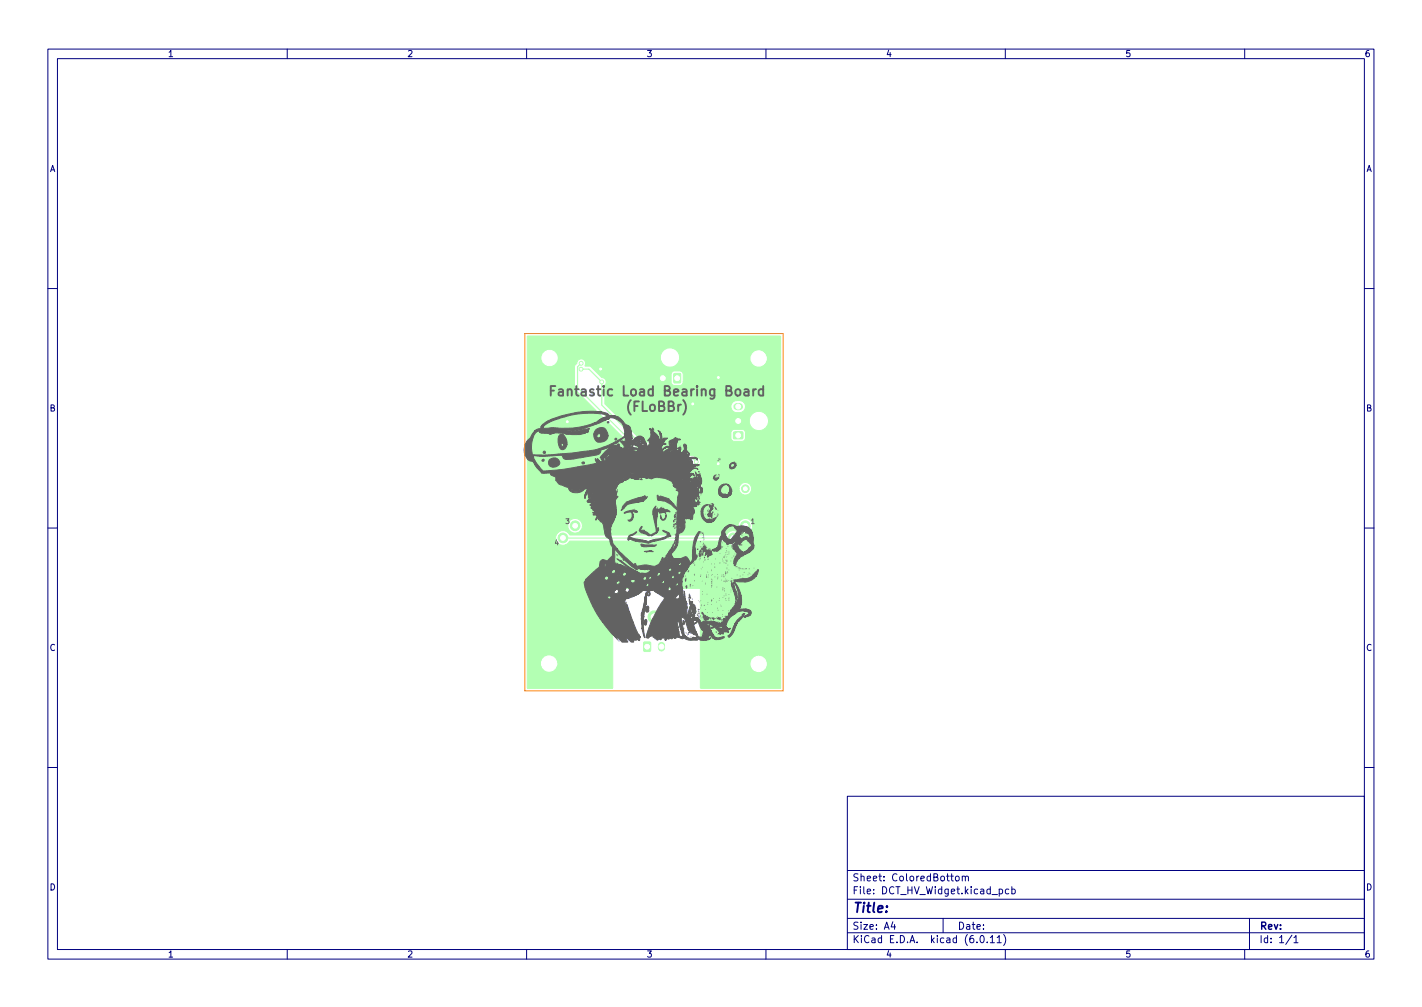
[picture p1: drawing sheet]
<svg xmlns="http://www.w3.org/2000/svg" width="297mm" height="210mm" viewBox="0 0 297 210" stroke-linecap="round" stroke-linejoin="round" font-family="sans-serif">
<defs><g id="words">
<g font-size="2.8" fill="#626262">
<text x="114.8" y="83.3">Fantastic</text>
<text x="129.6" y="83.3">Load Bearing</text>
<text x="150.2" y="83.3">Board</text>
<text x="130.9" y="86.5">(FLoBBr)</text>
</g>
<text font-size="2.8" fill="#000080" x="178" y="191.2">Title:</text>
<g font-size="2.1" fill="#000080">
<text x="178" y="184.5">Sheet:</text>
<text x="186.2" y="184.5">ColoredBottom</text>
<text x="178" y="187.2">File:</text>
<text x="184.4" y="187.2">DCT_HV_Widget.kicad_pcb</text>
<text x="178" y="197.4">KiCad</text>
<text x="178" y="194.6">Size:</text>
<text x="184.7" y="194.6">A4</text>
<text x="185.7" y="197.4">E.D.A.</text>
<text x="194.6" y="197.4">kicad</text>
<text x="200" y="194.6">Date:</text>
<text x="201.8" y="197.4">(6.0.11)</text>
<text x="263" y="194.6">Rev:</text>
<text x="263" y="197.4">Id:</text>
<text x="267.1" y="197.4">1/1</text>
</g>
<g font-size="1.8" fill="#000080">
<text x="35" y="12.3">1</text>
<text x="85" y="12.3">2</text>
<text x="135" y="12.3">3</text>
<text x="185" y="12.3">4</text>
<text x="235" y="12.3">5</text>
<text x="285" y="12.3">6</text>
<text x="10.4" y="36.3">A</text>
<text x="285.4" y="36.3">A</text>
<text x="10.3" y="86.3">B</text>
<text x="285.3" y="86.3">B</text>
<text x="10.3" y="136.3">C</text>
<text x="285.3" y="136.3">C</text>
<text x="10.3" y="186.3">D</text>
<text x="285.3" y="186.3">D</text>
<text x="35" y="200.3">1</text>
<text x="85" y="200.3">2</text>
<text x="135" y="200.3">3</text>
<text x="185" y="200.3">4</text>
<text x="235" y="200.3">5</text>
<text x="285" y="200.3">6</text>
</g>
<g font-size="1.4" fill="#626262">
<text x="137.8" y="95.5">5</text>
<text x="118.1" y="109.7">3</text>
<text x="156.8" y="109.7">1</text>
<text x="115.9" y="114.1">4</text>
<text x="154.3" y="114.1">2</text>
<text x="134.8" y="128.2">6</text>
</g>
</g></defs>
<g fill="none" stroke="#000080" stroke-width=".21">
<path d="M10 10.2h277v190.1h-277zM12 12.2h273v186.1h-273zM60 10.2v2M110 10.2v2M160 10.2v2M210 10.2v2M260 10.2v2M10 60.2h2M285 60.2h2M10 110.2h2M285 110.2h2M10 160.2h2"/>
<path d="M177 166.3h108v32h-108zM285 160.2h2M60 198.3v2M110 198.3v2M160 198.3v2M177 194.8h108M177 191.8h108M177 187.8h108M177 181.8h108M182.5 186.5v.1M182.5 185.7v.1M184.6 183.8v.1"/>
<path d="M184.6 183v.1M197 191.8v3M201 183.1l.2-.2 .4 .1v.9M201 182.9v1M201.6 183.1l.3-.2 .3 .1 .1 .9M209.6 195.1a1.72 1.72 0 0 1 0 2.3M210 198.3v2M211.4 185.7l.4-.1 .3 .3-.2 .7h-.5M211.4 185.1v1.5M260 198.3v2M261 191.8v6.5M270.3 195.8l.4-.5v1.5"/>
<path d="M270.3 196.8h.8"/>
</g>
<g fill="#b3ffb3" stroke="#b3ffb3" stroke-width=".21">
<path d="M134.5 134.1h1.4v1.9h-1.4z"/>
<path d="M153.3 90.2h1.8v1.4h-1.8z"/>
<path d="M140.8 78h1.3v1.9h-1.3z"/>
<path d="M110.2 70.2h52.7l.2 .1v4.3h-21.1l-.1-.3a2.01 2.01 0 0 0-3.2-1.2 2.01 2.01 0 0 0 .4 3.4 2.01 2.01 0 0 0 2.9-1.9h21.1v5.2h-20.4v-1.7l-.3-.5-.4-.1h-1.2l-.5 .4-.1 2 .3 .4 .4 .2 1.4-.1 .3-.2 .1-.4h20.4v5.1h-7.4a1.27 1.27 0 0 0-1.2-1.3h-.6a1.26 1.26 0 0 0-1.2 1.3 1.26 1.26 0 0 0 1.2 1.3h.7l.6-.3 .4-.5 .1-.5h7.4v2.9h-2.6v-.3a2.01 2.01 0 0 0-3.2-1.2 2.01 2.01 0 0 0 .4 3.4 2.01 2.01 0 0 0 2.8-1.9h2.6v3.6h-7.4v-1.2l-.3-.4-.4-.2h-1.6l-.4 .2-.2 .3-.1 1.5 .1 .3 .5 .2 1.7 .1 .6-.3 .1-.5h7.4v5h-16.7a1.03 1.03 0 0 0-1-.9l-.6-.4h-7.3l-.1-.2a1.8 1.8 0 0 0 .4-3 1.8 1.8 0 0 0-2.9 .9l-8.5-8.5-.1-3.8a.97 .97 0 0 0 .2-1.1 .97 .97 0 0 0-.8-.6l-2.3-2.2-1.2-.3a.93 .93 0 0 0-.6-1.3 .93 .93 0 0 0-1.1 .9l-.5 .6v4.5l.1 .3 15.6 15.6 .4 .2h7.2a1.03 1.03 0 0 0 1.4-.1 .93 .93 0 0 0 1.1 .3 .93 .93 0 0 0 .6-.9h16.7v5.6h-6.1v-.2a1.31 1.31 0 0 0-1.4-1.1 1.31 1.31 0 0 0-1.2 1.3h-7.5l-.1-.2a1.31 1.31 0 0 0-2-.8 1.31 1.31 0 0 0 .1 2.2 1.31 1.31 0 0 0 2-1.2h7.5v.3a1.31 1.31 0 0 0 1.4 1.1 1.31 1.31 0 0 0 1.2-1.4h6.1v7.8h-5.9v-.3a1.53 1.53 0 0 0-1.6-1.2 1.53 1.53 0 0 0-1.4 1.5h-32.5l-.1-.3a1.53 1.53 0 0 0-2.4-1 1.53 1.53 0 0 0 .2 2.6 1.53 1.53 0 0 0 2.3-1.3h32.5v.2a1.53 1.53 0 0 0 1.6 1.3 1.53 1.53 0 0 0 1.4-1.5h5.9v2.5h-8.4v-.2a1.58 1.58 0 0 0-1.4-1.3 1.58 1.58 0 0 0-1.6 .9h-32.7a1.56 1.56 0 0 0-2.4-.5 1.56 1.56 0 0 0 .1 2.4 1.56 1.56 0 0 0 2.3-.6h32.8a1.54 1.54 0 0 0 1.7 .8 1.54 1.54 0 0 0 1.2-1.5h8.4l-.1 31.4h-16.7v-20.9h-18.3v20.9h-17.8z"/>
<circle cx="114.8" cy="74.7" r="3.2"/>
<circle cx="158.5" cy="74.8" r="3.2"/>
<circle cx="158.5" cy="138.6" r="3.2"/>
<circle cx="114.7" cy="138.5" r="3.2"/>
<circle cx="145.5" cy="102" r=".8"/>
<circle cx="155.7" cy="102" r=".8"/>
<circle cx="155.7" cy="109.8" r="1.02"/>
<circle cx="153.2" cy="112.3" r="1.02"/>
<circle cx="120.1" cy="109.8" r="1.02"/>
<circle cx="117.6" cy="112.3" r="1.02"/>
<circle cx="136.6" cy="93.3" r="1.27"/>
<circle cx="136.6" cy="128.8" r="1.27"/>
<circle cx="121.4" cy="77.1" r=".4"/>
<circle cx="125.7" cy="79.7" r=".4"/>
<circle cx="145.5" cy="96.4" r=".4"/>
<circle cx="122.6" cy="89.6" r=".4"/>
<circle cx="150" cy="96.8" r=".4"/>
<circle cx="150.1" cy="78.8" r=".4"/>
<circle cx="118.5" cy="88" r=".4"/>
<circle cx="125.5" cy="77" r=".4"/>
<circle cx="144" cy="96.4" r=".4"/>
<circle cx="121.4" cy="75.8" r=".4"/>
</g>
<path d="M138.5 78.7v.5M153.9 87.9h.6M153.9 84.9h.6M138.2 134.8v.5" fill="none" stroke="#b3ffb3" stroke-width="1.5"/>
<path d="M121.4 77.1h1.6l2.7 2.6v4.9l11.1 11.1h7.9l.8 .7M121.4 75.8l-.8 .8v4.4l15.5 15.4h7.9M117.6 112.3h35.6" fill="none" stroke="#b3ffb3" stroke-width=".25"/>
<g fill="#fff" stroke="#fff" stroke-width=".21">
<circle cx="121.4" cy="77.1" r=".2"/>
<circle cx="125.7" cy="79.7" r=".2"/>
<circle cx="145.5" cy="96.4" r=".2"/>
<circle cx="122.6" cy="89.6" r=".2"/>
<circle cx="150" cy="96.8" r=".2"/>
<circle cx="150.1" cy="78.8" r=".2"/>
<circle cx="118.5" cy="88" r=".2"/>
<circle cx="125.5" cy="77" r=".2"/>
<circle cx="144" cy="96.4" r=".2"/>
<circle cx="121.4" cy="75.8" r=".2"/>
<circle cx="114.8" cy="74.7" r="1.6"/>
<circle cx="158.5" cy="74.8" r="1.6"/>
<circle cx="158.5" cy="138.6" r="1.6"/>
<circle cx="114.7" cy="138.5" r="1.6"/>
<circle cx="145.5" cy="102" r=".4"/>
<circle cx="155.7" cy="102" r=".4"/>
<circle cx="136.7" cy="139.3" r="1.5"/>
<circle cx="135.2" cy="135" r=".51"/>
<circle cx="138.2" cy="135" r=".51"/>
<circle cx="158.5" cy="87.9" r="1.5"/>
<circle cx="154.2" cy="90.9" r=".51"/>
<circle cx="154.2" cy="87.9" r=".51"/>
<circle cx="154.2" cy="84.9" r=".51"/>
<circle cx="140" cy="74.6" r="1.5"/>
<circle cx="141.5" cy="79" r=".51"/>
<circle cx="138.5" cy="79" r=".51"/>
<circle cx="155.7" cy="109.8" r=".5"/>
<circle cx="153.2" cy="112.3" r=".51"/>
<circle cx="120.1" cy="109.8" r=".5"/>
<circle cx="117.6" cy="112.3" r=".51"/>
<circle cx="136.6" cy="93.3" r=".65"/>
<circle cx="136.6" cy="128.8" r=".65"/>
</g>
<path d="M127.9 81.4l-.6-.1-.3 .3v.6l.1 .3h.8M149.2 81.3v1.6a.54 .54 0 0 1-.8 .3M149.2 81.4l-.5-.1-.4 .3v.6l.2 .3h.7M159.4 81.4l-.5-.1-.4 .3v.6l.2 .3h.7M159.4 80.6v2" fill="none" stroke="#626262" stroke-width=".4"/>
<g fill="#626262" stroke="#626262" stroke-width=".21">
<path d="M133.9 113.7l3.2 .1a2.25 2.25 0 0 1-1.7 .3h-1.3l-.1-.1z"/>
<path d="M153.1 113.2h.2z"/>
<path d="M135.3 118.8h.2z"/>
<path d="M154.7 111.5v.1z"/>
<path d="M146.3 115.7l.1 .1z"/>
<path d="M140.8 109.8l-.1 .1z"/>
<path d="M136.5 89.7v.1z"/>
<path d="M146.8 132.5l.2 .1-.2 .3z"/>
<path d="M146.1 115.6l.3 .5-.1-.1-.1 .2-.1-.1z"/>
<path d="M149.1 99.5l.4 .4 .6-.1-.7 .5-.3-.3z"/>
<path d="M153.2 122.1l.2 .3-.1 .1 .6 1.4v1.1l-.1 .2-.1-.2 .2-.1-.2-.1-.5-1.3z"/>
<path d="M129 116.7l.2 .2z"/>
<path d="M135 123.6l.1 1.3h-.4h.4l-.4 .1 .4 .1h-.4h.4v.1h-.4h.4l-.1 .4h-.3h.3v.3h-.3h.3l-.4 .1h.4l-.4 .1 .3 .1h-.3h.3l-.3 .1h.3h-.3h.3l-.1 .3h-.3h.3l-.2 .1 .2 .1h-.4h.4l-.1 .4h-.3h.3l-.1 .4h-.2h.2l-.1 1.1h-.3h.3h-.5h.5l-.5 .1h.5l-.3 .1h.3l-.5 .1h.4v.2h-.3h.3v.1h-.4h.4l-.3 .1h.3v.7h-.3h.3v1.1h-.3h.3v.3h-.2h.2l.2 1.6-.5-1.8v-2.4l-.2-.4 .3-.1-.1 .2h.1h-.1h.2l.1-.7 .1-.6-.3 .2h.2v.1l-.2-.2h.1l-.1-.1h.1l.2-1.3 .2-.2-.1-.1 .2-.2-.2-.4 .1-.4h.1v.2z"/>
<path d="M144.5 125.6l.2 .1-.1-.1 .1 .1z"/>
<path d="M111.7 90l.7-.4a.81 .81 0 0 0 .7-.7l1.1-.9 .9-.4 2.2-.8 2.1-.5 3.4-.4 3.1 .2a2.15 2.15 0 0 1 1.5 .7l1.2 .1h-1.7l-.9-.4-2-.2-3.7 .2-4.1 1.1h-1h1l-1.7 .7-1 .8h-.5h.5l.1 .3 1.7-.1h4.7l2.3-.4 2.5-.8 .5-.5 .1 .1 .4-.4 1.1-.4h1.7l.7 .3 1.2 1.3 1 .6-.1 .1-.1-.2 .1 .2h.2l.2 .8h-.9l1 .1h-1h1l.1 .7h-1.5l-.1-1.3-.5-1.1-1.1-.9-1.2-.3-1.6 .1h1.3l-.2 .1h-1.4h1.4l-1.5 .1h1.4l-1.5 .1h1.2h-1.2h1.1l-2 .9-3.8 1.2-2.5 .3h-5.4h5.4h-1.2l2.3 .1 3.7-.6-.2 .5h-.2h.2l-.1 .3h-.2l.1-.1-.2-.1-.3 .4-.8 .2h-2.8l-1.1-.3-1.9 .1a.98 .98 0 0 1-1.2 0l-1.4-.1a.21 .21 0 0 1-.3-.2 .21 .21 0 0 1 .2-.2h-1.2h.7a2.35 2.35 0 0 0-1.1 1.6l-.3 1.7 .3 1.6 2.8 .1 5.3-.4 5-.7 2.9-1 2.5-1.4 .7-.7h1.5v.7h-1.4v-.3l-1.8 1.3-1.2 .5h1.2a.28 .28 0 0 1 .2-.3 .28 .28 0 0 1 .4 .1 .28 .28 0 0 1-.1 .4l.3 .2h-2.1l-1.3 .4a.69 .69 0 0 0-.8 .8l-.9 .4-4.4 .8a2.57 2.57 0 0 1-2.5-.2l-.2-.6-4 .3-2.1-.2 .8 1.6 1.4 1.6 2.4-.1 2.4-.3 6.2-1.1-.1-.7 .7 .5-.4-.8 .5 .4h-.3h.3l.1 .1h-.3h.3h-.2l.3 .2h-.2l1-.1 .4-.4-.2-.5 .1-.4-.4 .7-.4-.1v.2l.4-.1-.1 .2 .2 .1h-.2l.1 .1-.2 .2-.1-.3-.2-.2v-.4h-.2l1.5-1.6 1.1-.5h1.6l.3 .2h-1.7h1.7a.36 .36 0 0 0 .5-.1 .36 .36 0 0 0-.1-.5l-.6-.7a.26 .26 0 0 1 .2-.3 .26 .26 0 0 1 .3 .2h.3l.1-.7h1.4v.5h.2l.6-.7 .9-.3 .3 .1h-.5l.6 .1 .2 .1 .1 .2h-.4h.5h-.5l.5 .1 .4 .8h-.7h.7l.1 .5-.1-.2 .3 .6 .6-.8-.2-.2v-.3h-.3l.7-1v-1.2l-.3-.3h.2l.1 .1h-.2h.2l-.1 .1 .3 .1 .1-.4 .2 .1-.1 .1 .1 .6h-.4h.5h-.6h.6l.1 .1h-.5l.6 .1h-.6l-.1-.1-.1 .1 .8 .1h-.6h.8l.4 .6h-.5h.5l.2 .3h-.6l-.3-.8h-.6h.5v.1h-.4h.5h-.6h.6v.2h-.7h.7l.2 .8 .1-.3 .6 .1 .1 .8h-.5v-.2l-.1 .5 .1-.3 .5 .1 .2-.6-.1-1.5-.2-.4 .5 .6h-.3l.3 .1h-.2h.2v.1l.1 1.2 .4-.4h.8l-.6 .6h-.4l-.3 .4h-.5h.5v.2l.3-.6h.4l-.3 .4 .5 .1v.1h-.3h.3h-.4h.1l-.4 .2h-2.2h2.2l-2.2 .1-.4 .4h-.8l-.8-1-.7-.3 .1-.1 .4 .2v-.2h.1l.3 .2h-.5l.7 .1-.2-.4-.2-.3h-.2l-.1-.2-1 .1h.1l-.1 .2 .3-.2h.6l.1 .1h-.9l1 .1-.5-.1-.8 .1h.5l.1 .3-.2-.1-.1 .1 1 .7h-.7l-.6-.4h-.6l-.1 .2 .6-.1 .3 .2 1.1 .1h-1h1h-.9l1 .1h-1.9a.41 .41 0 0 0-.4 .3 .41 .41 0 0 0 .2 .4l.2-.7h1.9h-1h1l.4 .3h-1l-.3-.3h-.5h.5l.1 .2h-.4h.4l.2 .1h1v.1h-.8h.8h-.1l.2 .2h-.2h.2h-.7l.8 .1v-.3h.2l-.1 .3h-1.2l-.3-.3-.8-.4-.2 .7h.5l.6 .2 .2-.2h1.2l-.1 .4h-.8h.8v.1h-1.3l-.7-.2h-1.1l-.1-.1v.2h.8a.72 .72 0 0 0 1.1 .1l1.3 .1h-1.1l-.4 .2 .4-.2h1.2l.2-.7h.8v.2l.4-.6h2.2l-.7 .1h.7l-.1 .6h-.7l-.1 .1v.2l.1-.3h.7l.2 .2-.1 .2h-1.1h1.1h-1.1h1l.1 .4h-.9h.9l-.1 .1h-6.6l-.3-.3-2.9 .1-.9 .1v.1l.5-.1-.6 .1-.3 .3-.5-.1 .5 .1-.6 .1 .6-.1-.2 .3a.22 .22 0 0 0-.2 .2 .22 .22 0 0 0 .2 .2l.4-.3 .2-.7 .6 .1 .4-.3h2.8l.2 .2h6.7l-.6 .1h.5h-3.6l3.7 .1h-.3l1.7-1.1a.19 .19 0 0 0 .1-.2 .19 .19 0 0 0-.2-.1h-.6l.2 .1-.7 .3 .8-.6 .6 .1h-.6h.6l-.5 .1h.6l-.1-1.2 1.2-.8v.2a.17 .17 0 0 0 .2 .1 .17 .17 0 0 0 .1-.2l.8 .3h-1.1h1.1l-.6 .2h-1.2h1.2l-1.7 .2 .6 .1 .3-.2h.5l-.2 .2h.2h-1.1v.3l.2-.3h.9l-.5 .1-.2 .2h.2l.2-.2h.4l.2-.4-.2 1-1.1-.1 .1 .1h1v.4h-.3l-.2-.4-.1 .4v.1l.6-.1v.1h-.4h.4l-.1 .1 .3 .1-.2 .1h-.8h.8l-.3 .1h.3v.2h.4l.1-.5 .3-.3 .1 .3-.1 .6-2-.1-.4 .3 1-.2h1.4h-.7h.7l-.7 .1h.7h-.7h.7l-.1 .2-3.2 .1 3.2-.1h-.6h.6l-.1 .1h-3.2l-.1 .2 .1-.2h1.5l-.8 .3h-11.9h11.8l-1.9 .1h1.9l1.3-.4h1.3v.2h-.9h.8l.4-.3h.3l.5-.9a.41 .41 0 0 1-.2-.5 .41 .41 0 0 1 .4-.3l.2 .4h-.4h.4l.1 .9h-.7h.7l-.2 .1 .2 .1h-.2h.2l-.2 .2 .2-.1v.2h-1.1h1.1v.2h-.6h.6v.3l-3.6-.2-.9 .2 3.9-.1-.2 .2h-15.1h15.1l-.1 .1h-15.1h15.1h-15.1l-.3 .2 .3-.2 15.2 .1h-6.1l-.2 .1 .1 .1 .2-.2h5.9l.3-.3h.6l.3-.2v-.1l-.2 .2 .2-.3v-.3l.2 .3-.1 .5-.1-.1-.2 .2h-.5h.5v.2h-.5l-.1-.1-.3 .1h.3l-.1 .1h-6.1l6.8-.1-.1 .1h-.7l.7 .1h-.8h.8h-14.9h13.7l-13.9 .1 13.9-.1-14 .1h14.1l.3-.1h.9l.2-.3v.2l.8-.1h.7l.4 .3-.1 .2-.1-.2-.4-.1-2 .1h1.3h-.5l.1 .1h-3.2h3.2h-2.7h2.7l-.2 .1h-8.3h8.3h-1.2l-.2 .1 1.3-.1-.3 .3h-7.2h7.3l.9-.2 .2 .2-.8 .2h-18.7h14.1h-14h13.9l-.6 .2 .5-.1h-.2l.2 .1h-.1h-.6l.4 .1 1.4-.4h3.4l.2 .2 .4-.3h.5l-.2 .2 .2 .1h-.4h.4v.2l-2.3-.1 2.3 .1h-10.8h10.8h-2.4l-.1 .1 2.5-.1v.1h-2.7l2.6 .1h-2.6h4.1l-12.4 .1h10.3l-.1 .1h-11.6h11.1l-9.9 .1h9.8h-9.9h9.9h-10.1h10.1l-.5 .2h.4l.3-.3 .4 .1 .3-.3 2 .1h-2h1.7l-1.5 .3 1.1-.2-.6 .3-4.8 .1 4.8-.1-.1 .1-14.8 .1 14.8-.1-.4 .1h.3h-15h15l-.3 .3h-9.6h9.6l-8.4 .1h8.3l-7.8 .1h7.8l-.1 .1h-5.3l-.5 .2 .7-.2h5.1l-.2 .1h-2.5h2.5l-.1 .2h-4.8h4.8l-5.1 .1 5.1-.1v.2h-12h12h-4.5l-.4 .2 .4-.2 4.5 .1h-1.8h1.6l-.2 .2h-4.2l.6 .1 3.7-.1 .1-.2h.2l-.1 .2 .8-.3 .3 .2h-.8h.9h-1h1l.1 .3-.2-.2-.5-.1-.6 .2h.3l-4.6-.1 .2 .1h-4.5l4.4 .1-8-.1 .4 .2 7.8-.1v-.1h4.3v.1l.3-.2h.4l-.4 .2h-4.5h4.5h-5.7l5.6 .1h-7.4l-.4 .1 .9-.1h6.9l-4.5 .1h3.4h-4.4l4.4 .1 .4-.2h.7l-.4 .4h-3.6h3.6l-.1 .1 .3-.1-.3 .4h-1.1l1.2 .1 .2-.4h.5l.3 .2 .3-.4 .2 .3 .1-1.1 .3 .2-.2 .1-.1 .8h-.5l-.2 .2 .2-.1-.1 .3-.5-.1-.5 .2-.2-.1a.42 .42 0 0 0 .4 .3 .42 .42 0 0 0 .4-.2l.4-.1-.2 .4h-.9h.9l-.1 .1h-3h3.2l.3-.9h.4l-.1 .3 .3-.4 .1-.7 .2 .1-.1-.2 .4 .1 .1 .1h-.5h.5l-.2 .1h.2h-.3v.1l.3-.1-.2 .1 .3 .1v.2l-.2-.3 .1 .6-.2-.1-.4 .6 .4-.5h.3l.1-.3 .1 .4h-.3l.1 .1 .1-.1-.1 .1-.1 .5-.2 .1h-4.6h4.6v.2l-2 .1 2-.1-.1 .3h-3.2h3.2h-5.3l5.4 .1 .4-.7v-.6v.6l-.2 .7h-4.4h4.4l-1 .1h1l.1 .1 .3 .4-.2 .1h.2v.1h-.2l.2 .1-.1 .3-.1-.3 .1 .2-.3 .3 .1-.3v-.4a.3 .3 0 0 0-.2-.3 .3 .3 0 0 0-.3 0 .18 .18 0 0 0 0-.3 .18 .18 0 0 0-.3 .1h-4.4l.6 .1 3.8-.1-.1 .2h-3.7h3.7l.3 .1-.4 .1 .4 .1 .2 .7h-.2l-.2-.5-.5-.3-.1 .1 .4 .3h-.2l-.3-.3 .2 .3h-3.1h3.4l.1 .1h-3.9l-.4-.3 .3-.3-.6-.3 .1-.2-.4-.1 .1-.5-.3-.1h.3v-.2l.2-.1h-.5l-.2-.2-.1 .1-1.2-.5-1.1-.2 .8-.1-.2-.2-2.2 .3-.1 .1 .9-.1-.9 .3-.5-.3 .2-.3-.3 .1v.1h-2.1l-.5-.2-12.8 .1h12.8h-.3l.2 .1-12.8-.1 15.5 .1-.6 .1h.6l-.4 .2-.4-.2h-1.1l-.7 .1 .4 .2h-.6h.7l-.3 .1-.7-.1 .7-.1-.8-.1v.1l-.4-.1-1.9 .2h.2l-.2 .2 1.3-.2-.8 .1 .4 .1-.6 .1-1.2 .2v.1l.4-.2h.7l-1 .6h-.7h.7l-.4 .3 .2 .1h-10.2h9.9v.4l.3-.4-.2 .4-9.7 .1 9.1-.1-.1 .2-3.5-.1-.2 .3h-1.3h.8h-.9h.9l-.8 .1h.8l-.1 .1h-.8h.8h-.8h.8l-.8 .1h.8l-.8 .1h.3l-.1 .3h-.3h.3l-.1 .1h.1v.2h-.2h.2v.2l.2-.8h.3l-.1 .8 .4-1.2h.4l-.1 .1 .3-.3h3.5h-3.3l3.2 .1v.2h.2h-3.5l-.6 .1-.2 .1 .2-.1h.5v.2l.2-.3 3.4 .1 .1-.6h.5l-.2 .1-.1 .5h-.5h.5l-.1 .2h-4.5h4.5v.2l.2 .1-.1 .4 .3-.5-.1 .5h-.3h.3l-.1 .5 .5-.2-.3 .4h-5.4h5.4l-.2 .3h-5.4h5.4h-4.4l4.4 .1-.2 .2 .2 .4h-4.3h4.3v.3h-4.6l-.2 .1 .2-.1h4.6v.3h-4.4h4.4l.1 .2h-4v-.1h-.8h.8l-.1 .3h-1l5.1-.2v.2l-.2-.1-.1 .1-4.3 .1 4.6-.1v.4h-4.5v-.3l-.3 .1h.2l-.1 .1 .1 .1h4.6h-2.2l-.1 .2 .2-.2h2.1v.3h-4.3h4.3v.1h-4.2h4.2l-4.1 .2h4.1h-4.6h4.6v.3h-.2l.2 .1h-4h4l-.1 .1h-3.9h3.9l-1.5 .1v.1h-1.2l-.1-.1 .1 .2h1.2l.1-.2h1.4v.2h-1.5h1.5l-1.5 .1h1.4l-1.4 .1h1.4h-1.4h1.4l-1 .2v.1l.3-.2-.1 .3 .1-.3h.6l-.2 .3-.1 .2 .3-.3-.2 .4-.1-.1 .1 .1h-1.7h1.7l-1.7 .1h1.7l-.1 .1h-1.8h1.8l-.1 .2h-1.5h1.5l-.1 .2h-1.4h1.4l-.3 .9-.1-.3h-.1l.1 .8-.2-.5h-.2l-.2-.8 .1 .7-.1-.2-.2 .1 .2 .3 .1-.2v.5l.3 .1h-.3l-.1-.2v.3l.1-.1h.3h-.2l.4 .2h-.4h.4h-.8v-.9l-.2-.2 .2 1.3v-.2h.8l-.4 .1 .4 .1-.5-.1 .5 .1-.5 .1h.5l.1 .1h-.4h.4v.2h-.4v-.3l-.1 .2h-.3l.8 .1 .4 2 .9 1.1h-.6h.6l.9 1 2.5 2.2 .5-.1a.57 .57 0 0 0 .3 .5 .57 .57 0 0 0 .6-.1l1.1-.1 1.9 .2h.3l.3-.2 .1 .1 .5-.7 .4-1 .2 .1-.1 .6 .7-.8v-.2l1.3-1.9v.4l-.9 1.2 .7-.8a2.65 2.65 0 0 0 1-2.3l-.2 .2 .3-.6-.2-.1 .2-.6-.1 .2v-.2l.2-.3v-4.4a.47 .47 0 0 0-.3-.7l-1.4-1.1-.9-.5-.7-.1a.65 .65 0 0 1-.7-.2 .65 .65 0 0 1-.1-.7l.1-.2 .3 .4a1.35 1.35 0 0 1 1.4 .2l.6 .1 .5 .6h-.4l.5 .1h-.4h.4l.4 .4 .7 1 .1-1.8 .3-1.8h3.7l.1 .2h-1.8h1.8l.1 .1h.3l-.1 .5-.1-.2 .1 .6-.3-.8-.3 .2 .3 1-.2 .1-.5-.9v.1l-.3-.1 .3 .2h-2.8h2.8l.1 .2-3.3 .1h1.9l-1.5 .1 2.9-.2 .2 .4-.3-.3-3.2 .1h3.2h-1.7l1.7 .1h-2.8h2.8h-.1l.1 .1h-.3l.4 .1h-.5h.5l-.2 .1h.2h-.1h.2l.1 .4-.5-.2a.6 .6 0 0 0 .6 .4 .6 .6 0 0 0 .5-.6l.1 .5h.3l-.1 .1-.5 .3h-.9l1.2 .1-.5-.1-.1 .2 .2 .1h-.3l-.5-.3 .2 .2-.2 .2-.2-.2 .1 .2h.9a.49 .49 0 0 0-.7 .4l.1 .2h-.5h.5l.1 .2 .1 .3h-.3l.3 .1h-.3l-.1-.4-.3-.2 .3 .8 .1-.2h.3l-.4 .5-.1 1.1v-.9l-.2-.9a.23 .23 0 0 0-.2-.4 .23 .23 0 0 0-.2 .4l.2-.1 .1 .7h-.5h.5h-1.1h1.1l.1 .1h-.6h.6v.3h-.2h.2v.1l-.2 .1 .2-.1v.2l-.1 .5v-.5l-.3-.5-.1 .4-.6-.1 .1 .1h.5l.1 .2h-1.3l-.2 .3 .2-.3h1.3l-.1 .2-.8-.2-.1 .4h-.5l-.2 .3 .2-.3h.5l.1 .4h-.5h.5v.2h-.4l-.1-.2-.1 .8 .1 .4 .1-1h.4l-.1 1h-.7l-.2-.2-.3 .7 .5-.5h.7v.2h-.5l.5 .1-.6-.1-.6 .6 .4-.1 .3-.4h.4a1.56 1.56 0 0 1-1.1 1.1l-.2 2.1-.3 .6-1 1.4v.3l-.8-.1-.2 .2 1-.1 .2 .5h-.5l-.1-.4-.6 .1h.5v.3l-.2-.1-.5 .7 .5-.3v-.3l.2 .2 .2-.2h.5l.2 .2h-.7v.2l.1-.2 .7 .1a4.5 4.5 0 0 0 2.4-.5l.3 .1 .3 .5h-3.7h3.7h-3.9l-.5 .2h.3l-.1 .1h-.3l.3 .1 .3-.4 4 .1h-3.7l-.5 .3h-.3h.3l-.1 .2h-.3h.3l-.1 .2 .8-.7h3.6l-2.8 .1 2.8-.1 .1 .3a.23 .23 0 0 0 .3 .2 .23 .23 0 0 0 .2-.1l.2-.7v-1.8l.3-1.9 .7-1.5 .4-.4 .1 .2-.3 .3-.7 2.1v1.7h-.5h.5v.1h-.4h.4l.3 .7v.4l-.7 .8h-.3h.3l-.1 .1-.5 .1h.3l-.1 .2h-2.1l-.2-.2-3.4 .1h3.2h-3.3h3.2l-2.7 .1h2.7l-.1 .1-2.6-.1-.1 .1h2.7l-2.9 .1 2.9-.1-2.8 .1h2.8h-3l-.2 .2h-1.2l1.2 .1 .2-.3h3a.36 .36 0 0 0 .4 .2 .36 .36 0 0 0 .2-.4h2l-.4 .6h-.4l-.1-.3-.1 .1-6.2 .1 6.2-.1-.1 .1h-4.9l-.6 .4h-.6l-2.1-.2-1.3 .2 3.3 .1-1 .1 .5 .1h-.5h-.4l.3-.1-1.3-.1h-.3l1 .1-1.4 .1-.6-.2h.7l-.2-.1-1-.1 .3 .4h-.1l-2.2-1.6-2.5-2.7 .1 2.4a.65 .65 0 0 0 .6 .9v-.1l.2 .1h-.2l.3-.1 .6 .2h-3.3a.19 .19 0 0 0-.3-.1 .19 .19 0 0 0 0 .3 .19 .19 0 0 0 .3-.2h3.3l1.8 .9h-2.4l-.3-.3-2.8 .2 2.7-.1 .3 .2 2.7 .1-2.6-2 .5 .3-.1-.2 2.7 1.9h-.4h.4l.5 .3h-2.1l-.6-.2-.1 .1h-1.5l-.2-.3a.66 .66 0 0 0-.7 .5l-.3 .1h.2a.59 .59 0 0 0 .6 .2 .59 .59 0 0 0 .4-.5h1.5l.7 .2 2.1-.1 .1 .1h-2.1h2.1h-1.9h2l.1 .1h-1.9h1.9l.9 .3-.1-.2 1.1 .2 .7-.6h.2l-.2 .1 .8-.4 .2 .1 .5-.4 .4 .1 .6-.5h4.9l.2 .2 .5-.1-.3 .5h-3.2l-.2-.2-2.6 .1-.1 .1 2.3-.1-.2 .4h-3.1h3.1h-3.2h3.2l.2 .2h-3.9h4l.3-.1 .2-.4h3.2l-.4 .2 .2 .1-.4 .4h-.7l-.2-.2h-6.4l6 .1-.1 .4h-3.6l-.2-.3h-1.4l-.1 .1 1.4-.1-.4 .3h-3.1h3.1l-.1 .1h-6.3a.4 .4 0 0 0-.3-.5 .4 .4 0 0 0-.5 .3l-.9-.4-.4 .2 1.3 .2-.1 .3 .2 .3-1.2-.1 .7 .2h.6l.6-.5h6.3v.1l-2.9-.1 .3 .2h2.6a.39 .39 0 0 0 .4 .2 .39 .39 0 0 0 .3-.4l.1-.1h3.6a.41 .41 0 0 0 .4 .1 .41 .41 0 0 0 .3-.4h.7l-.3 1h-1.8l-.3-.3-.4 .2-3.2 .1 3.2-.1v.2l-4-.1a.36 .36 0 0 0-.5-.1 .36 .36 0 0 0-.2 .4h-.4l-.3-.4-.4 .2h-7.2l-.5-.3-.5 .4a.5 .5 0 0 0 .5 .5 .5 .5 0 0 0 .5-.6h7.2l-.1 .2h-4.2l4.2 .1h-4.3h4.3a.46 .46 0 0 0 .4 .2 .46 .46 0 0 0 .4-.3h.4a.34 .34 0 0 0 .3 .2 .34 .34 0 0 0 .3-.3l.1-.1h4a.37 .37 0 0 0 .4 .2 .37 .37 0 0 0 .3-.3h1.8l-.2 .9-3.6 .1-.3-.4-5.9 .1-.3-.2h-1.7h1.4h-1.1h1a.34 .34 0 0 0-.3 .2 .34 .34 0 0 0 .1 .4h-2.2l-.1-.3h-.4h-2.8h2.7a.38 .38 0 0 0-.3 .4 .38 .38 0 0 0 .4 .3 .38 .38 0 0 0 .4-.3l.1-.1h2.3a.51 .51 0 0 0 .8-.4h5.7l-.4 .1v.2l.3-.1a.3 .3 0 0 0 .2 .4 .3 .3 0 0 0 .4-.3h3.6l-.1 .5-.7-.1a.31 .31 0 0 0-.3-.1 .31 .31 0 0 0-.2 .2l-5.6-.1a.29 .29 0 0 0-.3-.1 .29 .29 0 0 0-.3 .2h-4.4h4.4v.1a.25 .25 0 0 0 0 .3 .25 .25 0 0 0 .3 .1l.3-.5h5.6l.1 .3 .3-.1 .2-.2h.6l.1 1h-2.3v-.2a.29 .29 0 0 0-.2-.3 .29 .29 0 0 0-.4 .2l-6.1 .1h6.1a.35 .35 0 0 0 .1 .5 .35 .35 0 0 0 .5-.3h2.3l.1 .5h-5.7h5.7v.2h-5.5h5.5l.2 .8h-.8a.31 .31 0 0 0-.3-.4 .31 .31 0 0 0-.3 .3l-.2 .3-.2-.1 .1 .3a.44 .44 0 0 0 .7 0l.2-.4h.8l-.1 .2 .3 .2h-.2h.3l-.2 .1h.2l.1 .3h-.2l.3 .2-.2 .1h.3l.1 .5h-1.8l-.2 .6 .3-.6h1.7l.1 2.4 .5-1.8 .2-.2v.1l-.2-.5 .1-.3-.1 .2a.22 .22 0 0 1 0-.3 .22 .22 0 0 1 .3 .1l.1 .1-.2-.1v.2l.2-.1v.2h.3l.4 .4 .1 .6-.4-.1 .4 .1-.1 .2v-.2l-.2 .1v.1v-.1l.2 .1a.48 .48 0 0 1 0 .7v-.1l-.1 .2-.1-.2 .1-.1-.2 .2-.1-.1v-1l-.1-.7h-.4l.3 .1v.5h-.2h.2l-.1 .1 .2 .1-.3-.1h.2a.69 .69 0 0 0-.2 1.1l.2 .4h-.4l-.1-.2v.4h-1.3h1.3l-.1 .4 .2-.6h.6v.2l.1-.5 .2 .5-.1-.1a.38 .38 0 0 0 .1 .5 .38 .38 0 0 0 .5-.1h-.8a.27 .27 0 0 0-.3-.3 .27 .27 0 0 0-.3 .3l-.2 .1 .3 .3 .3-.3 1.1-.1-.9 .1h1h-1.1h1.1l.2 .3h-.4l-.1-.2-.6 .1 1.1 .1h-.9h.9l-.7 .1h.9h-1h.9l.1 .1h-.6l.6 .1h-.6h.6l-.5 .1h.5l.3 .4 .3-.3 .8-.1 1.6 .1 1.1 .4 .5-.3a.3 .3 0 0 0 .3-.1 .3 .3 0 0 0 0-.4l.1-.3 .3 .2 .1-.1v-.4l.5-.2 .2-.3-.1-.2 .4-.1v-.6l1-1.1 .1-.5h.2v-.1a.21 .21 0 0 0 .3-.2 .21 .21 0 0 0-.2-.2l.3-.4-.1-1.4-.4-1.1-.5-.7 .1-.2 .2 .2 .7 1.2 .4 .8 .2 1.5v.5h-.8h.8h-.9h.9l-.8 .1h.8h-.8l.8 .1h-.9h.9h-.8h.8l-.7 .1h.7l-1.1 .1h1h-1v.1l1-.1-.1 .6h-.9h.9l-.1 .2h-.8h.8l-.1 .1h-.8l-.2 .2 .2-.2h.8l-.1 .2 1.3-.1 .5 .2h-2.7h2.8l-2.9 .1 2.9-.1 .1 .2h-1.3l1.4 .1a.56 .56 0 0 1 0 .9h-.6h.7l-.8 .1h.5l-.8 .2h.2l-.3-.1v-.1l.8-.2 .3-.4-.6-.4-2.6-.1h1.6l-1.2 .5h-1.2h1.2l-1.3 .1h1.2l-.4 .3h-1h1l-.8 .6-.7 1.2h-3.1h3.1l-.2 .5h.2l-.2 .1h.2v.2h-.8l-1.3-.4 .2 .3 .8 .3h.2l.1-.2h.9l.2 .1h-.4l.5 .2 .4-.1-.1 .1-1.8-.1 1.8 .1-.3 .1-.6 .1h.6h-.6h.6l-.2 .2h-.7h.7h-.2l.5 .3-1.1-.1-.1 .5-.1-.3-.3 .2h-.3h.3h-.3a.51 .51 0 0 0-.3-.7l-.3-.2a.47 .47 0 0 0-.3-.4 .47 .47 0 0 0-.5 .1h-.4l.6-.3-.6-.3 .1-.2h-1l.1 .4h-.5h.5l.1 .1-.9 .1 .9-.1-.4 .1h.4l.1 .2h-.8h.8l-.1 .1 .1 .1h.1l-.1 .3h.2l.1-1.1 .3 1.2h-.4l.5 .1-.7-.2v.3l.7-.1 .2 .4h-.5l-.1-.4-.1 .2h-.1l.1 .2h-.6l-.1-.1v.2l-.2-.3v.1l-.3-.1 .1-.2-.6-.6-.4-1a.33 .33 0 0 0-.4-.4v.2l-.6 .4v-.3l.6-.4-.5-.3-.5 .2h.2l-.1 .1h.1v.8l.6 1.4h-.4l-.2-.5h-1h.9l.1 .3h-.2l.1 .2h.7l.6 1.1h.6l.5-.2 .2-.4-.5-.1 .2-.2 .3 .2 1.5-.1 .1 .2h-1.3h1.3l.1 .1h-1.3h1.3l.7 .7h-.7h1.3l.9-.3 .1 .2-.8 .4-.9 .1-.7-.4-.5-.6h-.4l-.4-.2-.5 .4h1l-1.1 .1h1h-.9h.9l-.1 .3-.5 .3 1.1-.3-.2 .2h-1l.9 .1h-.9h.7l-.7 .2-1.2-.2-.9-1h-.3l-.7-.5-.3 .1 .1-.3-.7-1.5v-.6l-.3-.5a.37 .37 0 0 0-.6-.2 .37 .37 0 0 0 0 .6l.2 .6a.34 .34 0 0 0 .1-.6h.2l.1 .3-.1 .5-.3-.1 .1 1.1h-.5h.5l.1 .2h-.3h.3l.2 1.1 .3 .3h-.5l-.2-.3-.5-1.7a1.51 1.51 0 0 0-.6-1.3l.1 1.2h.2l-.2 .2h-2h2l.1 .3h-2.2v.1v-.1h2.2v.2h-2.2l-.1 .3-3.9-.1-.3 .8 .4-.7h3.8l.1-.3h2.2l.1 .2h-1.9h1.9v.2h-2.4h2.4a.74 .74 0 0 0 .2 .8 .74 .74 0 0 0 .8 .2h.6h-1.7h1.7l.7 .3 1.4-.2v.1h-.9h.9l-.4 .3 .6 .1-1.7 .1-.6-.2-.6-.3a.73 .73 0 0 1-.9-.1l-.3-.1-.4 .2a.32 .32 0 0 1-.4 .1 .32 .32 0 0 1-.1-.4l-1.8 .1h1.7a.31 .31 0 0 1-.2 .4 .31 .31 0 0 1-.4-.3l-.3 .3-.3-.2-.2 .4a.22 .22 0 0 1-.3 0 .22 .22 0 0 1 0-.3v-.4l-1.1 .1h1l-.2 .2-.3-.1-.3 .5-.2-.1-.1-.4-.2 .4-.2 .2-.1-.4-.4 .1v-.4a.3 .3 0 0 1-.5-.1 .3 .3 0 0 1 .2-.4l.1-.5-.5 .7h-.9v.1l.9-.1-.5 .4h-.5h.5l-.2 .1-.5-.1 1.3-3.7 2.4-4.2a.41 .41 0 0 0 .2-.4 .41 .41 0 0 0-.4-.3l-1.5-.9-.4-.6-.2 .2h-4.8l-.1-.4a.43 .43 0 0 0-.8 .2l-1.2 .1h1.1l-1.2 .1h1.2h-1.3h1.3l.2 .3h-1.5v-.3l-.4-.2-1.8 .1h1.7l-.4 .5a.34 .34 0 0 0 .1 .3 .34 .34 0 0 0 .5 0l.3-.4h1.5a.46 .46 0 0 0 .5 .1 .46 .46 0 0 0 .3-.4h4.8l-.9 .2 .4 .4-.3-.2a.41 .41 0 0 0-.2 .4 .41 .41 0 0 0 .4 .4h-.3l-.2-.1v-.5a.33 .33 0 0 0 .1-.5 .33 .33 0 0 0-.5 0l-.2-.1-.5 .3h-2.2h2.2h-2.2h2.1l-.1 .1h-2.5l2.6-.1-2.3 .1 2.1 .1h-2.1h2l-2.1-.1-.5 .1h2.6l-.1 .1h-2.8h.4h-.4h.4l-.3 .1h.2l.3-.1h2.2l-.3 .2h-2.8h2.8l-2.7 .1h2.6h-2.9h2.9h-2.9h1.6l-1.8 .1h1.6l-1.7 .1h1.6l-.4 .2 .8-.4h1.2l-2 .8h-3.6a.35 .35 0 0 0-.1-.4 .35 .35 0 0 0-.5 .1 .35 .35 0 0 0 .2 .5l.4-.2h3.6l-.6 .1v.3l-.1-.2-.1 .1 .6 1.8v-.5l.3 .7h-.2l.2 .1h-.1h.1l.1 .4h-.1h.1l.2 .6h-6.6l-.1-.2 .1 .2h6.7l-6.6 .1 6.6-.1v.2h-6.6h6.6l.1 .1h-6.6h6.6l.4 1.3h-6.3h6.3l.6 1.4 .6 1.2h-5.2h5.2l-5.1 .1h5.2l.1 .1h-5.2h5.2v.1h-5.2h5.2l-5.1 .1h5.2h-5.1l5.1 .1v.1h-5.1h5.1l-.1 .6-.6-.4a.58 .58 0 0 1-.7 .4 .32 .32 0 0 1-.2 .5 .32 .32 0 0 1-.4-.3l-.6-.6a.39 .39 0 0 0-.2 .4 .39 .39 0 0 0 .2 .3l-.6 .1a.96 .96 0 0 1-1.1-.6l-.4-.4h-.2v.2l-.9-.9-2.3-2.8-1.8-3-1.5-3.7-.3-1.3 .3-.6 2.3-2.1a1.18 1.18 0 0 0 .7-1.4 .79 .79 0 0 1 .6-.7 .79 .79 0 0 1 .8 .3h.2l1-1.1v-1.8l-.3-.6-.2-.9-.7-.6-.3-.5-.5-2.2-.9-1a.21 .21 0 0 0-.2-.3 .21 .21 0 0 0-.2 .3l-.2 .2 .3-1-.8-.2 .7-.1-.8-.3h.7l-.3-.2 .1-.2a.43 .43 0 0 1-.4-.1 .43 .43 0 0 1-.1-.5l-.2 .2-.1-.1 .3-.8-.5 .2-.1-.1 1-.9-1.1-.2 .1 .1-.2 .1h-.2l.6 .1 .1-.1h.7l-.2 .1h-1h1l-1 .3-.3-.1 .1-.3a.32 .32 0 0 0 .3-.2 .32 .32 0 0 0-.2-.4l-.1-1.1 .3-.4-.1-.2-.2 .3-.2 .1h.2l-.3 .4h-.2h.2l-.2 .2h.1h-.1h.1l-.1 .4h-.2h.2v.2h-.1h.1l-.1 .3-.1-.2v-.5l.7-1.3-.1-.1-1.5 .2-.2 .2h-.5l-1.1-.1a1.69 1.69 0 0 0 2.1-.1h.5a2.07 2.07 0 0 1-3.2 0l-.2-.4-1.9-.8-.6-.7v-.7l-.3-.1a.84 .84 0 0 1-.9-.7h-1.8l-.9-1.1-.8-1.3-.8-.2-.4-.3-.6-1.2v-1.4a2.78 2.78 0 0 1 1.2-1.9z"/>
<path d="M144.3 98.1l.3-.1-.6 .6z"/>
<path d="M137.4 99.7h.2z"/>
<path d="M149.5 106.2l.1 .2z"/>
<path d="M141.7 93.5v.2z"/>
<path d="M138.9 107.1l.1 .2z"/>
<path d="M148.9 129l.2 .1-.1 .3-.2-.3z"/>
<path d="M134.1 127.9h.2l-.1 .5v-.2l-.1 .1 .1-.2v-.2l-.1 .1z"/>
<path d="M149.2 99.3v.2z"/>
<path d="M146.7 114.4l.1 .2-.2 .1z"/>
<path d="M149.1 108.2h.3l-.3 .2z"/>
<path d="M140.9 108.4h.2z"/>
<path d="M134 110h.1l-.3 .8 .1 .1a.74 .74 0 0 1 1.1 .1l.9 .7a1.1 1.1 0 0 1-1.2-.3h-.3a.85 .85 0 0 1-.8-.8z"/>
<path d="M146.2 115.3v.1z"/>
<path d="M133.3 91.9l.1 .1z"/>
<path d="M146.6 101.9l.1 .1z"/>
<path d="M149.4 106l.1 .2z"/>
<path d="M140.9 107.5l.2-.1z"/>
<path d="M145.5 103.3v.1z"/>
<path d="M156.5 127.4l.2 .1a.57 .57 0 0 1-.1 1l.2-.8z"/>
<path d="M146.6 102.7v.2z"/>
<path d="M144.6 127l.1 .1v.7h.1l-.2 .2-.1-.1 .1-.2z"/>
<path d="M147.9 108.4h.4z"/>
<path d="M144 125.2v.5z"/>
<path d="M153.1 121.7l.1 .3z"/>
<path d="M153.3 121.1l3.3-.5 .7-.5 1.1-1.1-.4 1.2h-.8l.8 .1-1.1 .9-1.4 .3-1.8-.2a.21 .21 0 0 1-.3 .1 .21 .21 0 0 1-.1-.3z"/>
<path d="M137.4 89.9h.1z"/>
<path d="M116.8 90.9a.71 .71 0 0 1 .8-.2 .71 .71 0 0 1 .5 .6l.3 .8v.6h-.6a.3 .3 0 0 0-.4-.1 .3 .3 0 0 0-.2 .4 .3 .3 0 0 0 .4 .1l.2-.4h.6v.2a.85 .85 0 0 1-.4 .9 .85 .85 0 0 1-1-.1l-.4-1.3v-.8z"/>
<path d="M144 124.3h.1v.3z"/>
<path d="M142.9 123.4l.2 1.2-.1 .1z"/>
<path d="M152.8 121.7l.1 .7z"/>
<path d="M153.9 125.2l.1 .1z"/>
<path d="M145.3 98.6l.1 .2z"/>
<path d="M144 124.7h.2l.1 .2z"/>
<path d="M153.4 113.5h.1z"/>
<path d="M151.5 110.1l1-.6 1.4 .5 1-.2 .9 .1 .4 .2h-2.7l2.9 .1h-2.1h.5l.1 .1 .1-.1h1.4h-1.2h1.2l-1 .1h1.1l.2 .2h-.8l-.4-.2 .1 .1h-.9l2 .1 .1 .1h-.8h.8l-.8 .1 .8-.1-.7 .1h.8v.1h-.7l.8 .1h-.8h.8l.1 .2h-.8l.8 .1h-.8h.8h-.9h.9l.2 1h-.6l-.3-.9-.7-.1a.27 .27 0 0 0-.1-.3 .27 .27 0 0 0-.4 .1 .17 .17 0 0 0 0-.2 .17 .17 0 0 0-.3 0l.1-.1h-.3l.1-.2h-.3h.2l-.2 .1 .3 .3h-.8l-.3-.4a.3 .3 0 0 1-.1-.5l-.7-.2-1.1 .2h.3l-.5 .1h.4l-.2 .2h-.4h.4l-.5 .6h-.4h.5v.4h-.2l.3 .2h-.2h.2l.3 .6a.74 .74 0 0 0 .7 .6l1.1-1.1 .4-.7h.7h.1h-.8h.7v.6h-.2l-.3 .5 .4 .2 .2 .5 1-.7h.2l.6 .6 .1-.4h.6l.2 1.6h-.5l-.9-1.1a1.48 1.48 0 0 0-1.4 .5l-.2 .2h-.8h.8l-.6 .6h-.7l.9 .1 .2 .4h-.5l-.2-.2 .1 .3 .6-.1 .9 .8h-1l1.3-.1 .9-.5v-.2l.2 .1v-.3l.4-.5h.5v.3l-.1 .4h-.8h.8l-.1 .1h-.7h.6h-.8h.8l-.8 .1h.8l-.2 .2h-.9h.9l-.3 .3h-1.1h1.1l-.4 .2-.5 .3-1.3-.1 1.3 .1h-.3l-.1 .3-1 .5-.6 .9a.53 .53 0 0 1-.4 .7l-.1-1 .7-1.5v-.4l.3 .4-.3-.6-.3 .2h.3l-.1 .1-.2-.1-.5-.8-.1-.5 .2-.1 .1-.1-.1-.1 .1 .1 .4-.4-.3-.3-.6 .4h-1.1h1.1l-.9 .1h.3a.32 .32 0 0 1-.4 .1 .32 .32 0 0 1-.2-.3l-.9-.9-.4 2h-.6h.6v.1h-.8h.8l-.3 .4v-.1l-1.2 .1h1.2l-.2 .2h-.7a.21 .21 0 0 1-.3-.2 .21 .21 0 0 1 .3-.2l.5-.3 .2-.2 .5-1.8 .3-.6 .1-.9z"/>
<path d="M146.7 127.9l.1 .1-.1 .2z"/>
<path d="M140.6 113.9l-.1 .3z"/>
<path d="M131.4 111.9l1.6-.8-.5 .5-.6 .2a.23 .23 0 0 0-.3 .3 .23 .23 0 0 0 .3 .2l3.2 .7a1.42 1.42 0 0 0 1.3-.3l2-.4a.95 .95 0 0 0 1-.9l-1-.6 1.3 .4 .2 .3h-.3h.3l.3 .4-.8 .2a4.7 4.7 0 0 1-2.3 .8l-1.3 .1h1l-1.4 .4-3-.5a.78 .78 0 0 0-1.1-.1 .64 .64 0 0 1 .1-.9z"/>
<path d="M124.3 95.8l.2 .3z"/>
<path d="M130.9 126.2h.1z"/>
<path d="M130.1 100.6l.2-.1z"/>
<path d="M130.3 116.9l.1 .1z"/>
<path d="M155.1 128.3l.5-.2-.3 .2-.1 .2 .2 .1-1.1 1h.1l-.4 .5h-.4l.3 .1h-.3l.3 .1h-.4h.4l-.1 .3h-.4h.4l-.2 .3h-.3h.3l-.2 .7h-.4h.4l-.2 .4h-.2h.2l-.1 .3-.4 .5-.5 .2-.1-.3 .6-.5 1-2.3 1.3-1.3z"/>
<path d="M135.9 89.7l.1 .1z"/>
<path d="M150.5 101.4l.6-.3h.8l.6 .4 .3 .8h-.4l-.2-.8a.66 .66 0 0 0-1-.1l-.5 .3-.2 .6a.79 .79 0 0 0 .5 .9h.9l.4-.4 .1-.5h.4v.6h-.5h.5h-.4h.3l-.3 .1 .3 .1h-.4l.4 .1-.4-.1 .4 .1-.1 .1h-2.3h2.3l-.4 .4h-1.4h1.4h-1.3h1.1l-.3 .1 .3-.1-.2 .1h-.8l-.6-.3-.2-.3a1.65 1.65 0 0 1 .1-1.5z"/>
<path d="M124.5 95.9v.3z"/>
<path d="M143.2 120.9v.5z"/>
<path d="M114.8 95.9a1.15 1.15 0 0 1 1.5-.2 1.15 1.15 0 0 1 .5 1.3 1.2 1.2 0 0 1-1.3 .6 1.2 1.2 0 0 1-.9-1.1z"/>
<path d="M151.1 103.8l.1 .1z"/>
<path d="M146.9 105.7l1-.3-.6 .3-.4 .7v1.2l.3 .6 .3 .2 .8 .3 1-.2-.4 .2h.2l-.2 .2h-1.5h1.5l-1.2 .1h1l-.8 .1-.5-.2-.6-.6-.3-.8-.1-.6 .1-.6z"/>
<path d="M147 114l.4 .2-.1 .3 .1-.1 .2 .6 .5-.2v.2l.4 .2h-1h1.1l-.1 .3 .2 .3-.3-.1-.4 .2h.1l-.3 .4v-.2l.1-.3-.2-.3-.4 .5 .2-.6-.1-.4-.4 .3-.2-.2 .2-.1-.2-.2 .1-.4h.3z"/>
<path d="M152 110.2l.1-.1z"/>
<path d="M128.9 116.6l.1 .1z"/>
<path d="M147.8 130.7h.2l-.1 .2z"/>
<path d="M148.7 107.9l-.1 .2z"/>
<path d="M135.7 123.8v.5z"/>
<path d="M128.9 102.5v.2z"/>
<path d="M144.6 97.9a.83 .83 0 0 1 1.2 .1 .88 .88 0 0 0-1.2 0z"/>
<path d="M149.9 129.1l.3-.2 .2 .3h-.5z"/>
<path d="M127.1 110.4l.1 .1z"/>
<path d="M124.5 89.7a1.29 1.29 0 0 1 2.2 .3l.3 1h-1.5a.42 .42 0 0 0-.4-.5 .42 .42 0 0 0-.4 .6 .42 .42 0 0 0 .7 .2l.1-.3h1.5a1.5 1.5 0 0 1-1.7 1.4 1.5 1.5 0 0 1-1.2-1.9z"/>
<path d="M146.2 98.9v.1z"/>
<path d="M141 109.4h.2z"/>
<path d="M128.6 102.6v.1z"/>
<path d="M152.9 122.4l.2 .4z"/>
<path d="M153.1 122v.2z"/>
<path d="M140.7 108.7h.1z"/>
<path d="M134.8 129.4a.22 .22 0 0 1 .3 0 .22 .22 0 0 1-.1 .3l-.1-.2-.1 .8 .2-.6 .1 .2a.37 .37 0 0 1 0 .4 .37 .37 0 0 1-.4 .2l-.1-.6z"/>
<path d="M136.9 105.7h.1l-.1 .6-.3 .3 .8-.3-.8 .5 .8-.4v.1l-.1 .1h.2l.5-.6-.1 .4 .7-.2-.6 .2v.2l.7-.3v.2l.9 .1h-1.5h1.5l.3 .2h-2.2h2.3h-2.2h1.3l-1 .3a.25 .25 0 0 1-.3 0 .25 .25 0 0 1-.1-.3l-.1-.1h.2l.2-.2-.8 .1h.3l-.4 .2h.2h-.5l.5 .1h-.7h.7l-.1 .2h.1l-.6 .2 .6-.2-.2 .2 .2 .1-.5 .1 .5-.1-.2 .3h-.4l.6 .1h-.4h.4l-.2 .2 .2-.1-.2 .5v1.4l-.2-1.8-.1-.1 .5 2.9 .2-.6a.71 .71 0 0 1-.2 .9h-.2v.2l.2-.1-.8 .5-.6 .2 .8-.6a.42 .42 0 0 0 .4-.6l-.7-3.7a1.46 1.46 0 0 1 .5-1.3z"/>
<path d="M138.3 106.4l.2-.1z"/>
<path d="M146.9 128.2v.2l.5 .2 .1 .4h.6l-.1 .1-.5 .1h.4v.1h-.3a.2 .2 0 0 1-.2 .3 .2 .2 0 0 1-.2-.2l-.3-.6z"/>
<path d="M148.9 108.4h.2z"/>
<path d="M130.4 107.1l.5-.3 1.3-.3 .9 .3v.1l-.1-.1-.1 .2-.9-.2 .3 .6v.5l-.2 .6-.2 .1a.34 .34 0 0 1-.4 .2 .34 .34 0 0 1-.3-.2 .9 .9 0 0 0 .8-.7 .9 .9 0 0 0-.4-1l-1.1 .3z"/>
<path d="M146.2 115l.2-.1-.1 .3z"/>
<path d="M148.4 105.5h.1z"/>
<path d="M146.1 115.5l.1 .1z"/>
<path d="M147.2 116.3v.2z"/>
<path d="M140.7 108.8l.1 .2z"/>
<path d="M128.8 115.8l.1 .1z"/>
<path d="M145.7 114.7l.1-.1z"/>
<path d="M130.8 104.9l3.9-1.4 .1 .2h-.3h.3v.2l.4-.2-.2 .4-1.7-.1 1.7 .1-.6 .5h-.6h.6l-.4 .1-1.7 .2 1-.1-.5 .1h-2h2l-1.8 .5-.5 .5h-.2h.2l-.4 .2h.2l-.6 .5 .3-.3v-.3l.1-.3z"/>
<path d="M153.1 113.5v.1z"/>
<path d="M152.7 96.7l.6-.2 .2 .1 .2 .2 .1 .3h-.4a.41 .41 0 0 0-.3-.4 .41 .41 0 0 0-.5 .4h-.1h.1v.3h-.1l.1 .1h-.2l.3 .1 .5-.1 .2-.4 .3 .1-.2 .4-.4 .1 .2 .1h-.7l-.2-.2v-.3z"/>
<path d="M129.8 100.7l.2-.1z"/>
<path d="M131 126.4v.1z"/>
<path d="M143.4 122.3v.5z"/>
<path d="M140.7 109.5h.2z"/>
<path d="M134.6 115.2l1.3-.2h.3h-.6l.8 .1z"/>
<path d="M133.7 100.1h.5z"/>
<path d="M148.6 108.4v.1z"/>
<path d="M134 128.3l.1 .2z"/>
<path d="M135 126.7a.27 .27 0 0 1 .4-.1 .27 .27 0 0 1 .1 .3l-.3-.1-.1 .7 .2-.6h.2a.52 .52 0 0 1-.6 .8v-.7z"/>
<path d="M148.2 105.4v.1a.4 .4 0 0 0 .7 0h-.1a.23 .23 0 0 1 .1 .3 .23 .23 0 0 1-.2 .1l.2 .3-.5 .1h.4l-.4 .3h.1a.32 .32 0 0 0 0 .6h.3l-.2 .6-.4 .1-.4-.2 .2-.2-.2-.1 .3-.1v-.5l.5-.8-.4-.2z"/>
<path d="M138 108l.1 .2a.59 .59 0 0 0 .7 .1 .59 .59 0 0 0 .3-.7v-.2v.8a.52 .52 0 0 1-.5 .4 .52 .52 0 0 1-.5-.3z"/>
<path d="M148.9 106.9v.1z"/>
<path d="M140.9 113.3l-.1 .3z"/>
<path d="M156.4 127.3l.1 .1z"/>
<path d="M134.2 127.5l.1 .1-.1 .3z"/>
<path d="M148.4 115.8l.1 .1z"/>
<path d="M133.6 91.4l.2 .2z"/>
<path d="M130.8 125.9v.1z"/>
<path d="M140.6 113.7l.1 .1z"/>
<path d="M128.8 133.3l.1 .1z"/>
<path d="M150.1 132.2v.1z"/>
<path d="M146.7 115.7l.1 .2z"/>
<path d="M138 107.8h.1v.2z"/>
<path d="M153.7 125.6l.1 .1z"/>
<circle cx="113.7" cy="94.4" r=".25"/>
<circle cx="140.9" cy="107.8" r=".12"/>
<circle cx="127" cy="88.2" r=".16"/>
<circle cx="113.4" cy="96.1" r=".21"/>
<circle cx="121.8" cy="96.7" r=".25"/>
<circle cx="128.6" cy="91.7" r=".2"/>
</g>
<path d="M109.6 69.6h54v74.6h-54z" fill="none" stroke="#ff8000" stroke-width=".21"/>
<use href="#words"/>
</svg>
